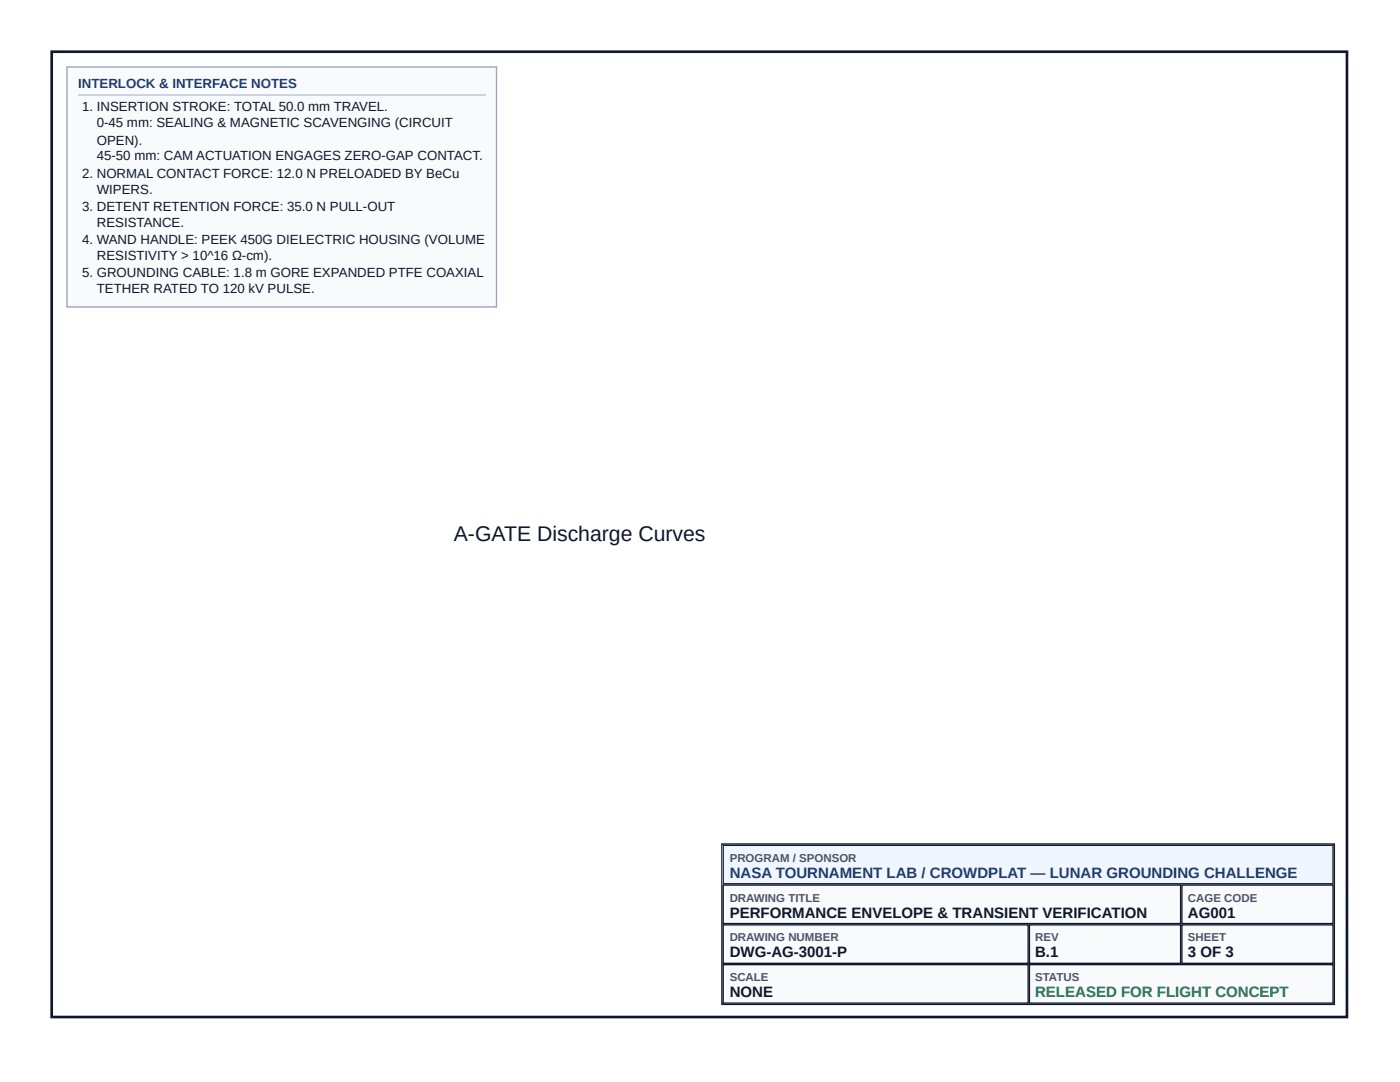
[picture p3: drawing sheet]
<svg xmlns="http://www.w3.org/2000/svg" width="279mm" height="216mm" viewBox="0 0 279 216" stroke-linecap="round" stroke-linejoin="round" font-family="sans-serif">
<defs><g id="words">
<text font-size="4.2" fill="#0f172a" x="90.6" y="107.9">A-GATE Discharge Curves</text>
<text font-size="3" fill="#1f3d76" x="145.6" y="175.2">NASA TOURNAMENT LAB / CROWDPLAT — LUNAR GROUNDING CHALLENGE</text>
<g font-size="3" fill="#0f172a">
<text x="145.6" y="183.1">PERFORMANCE ENVELOPE &amp; TRANSIENT VERIFICATION</text>
<text x="237.1" y="183.1">AG001</text>
<text x="145.6" y="191">DWG-AG-3001-P</text>
<text x="206.6" y="191">B.1</text>
<text x="237.1" y="191">3 OF 3</text>
<text x="145.6" y="199">NONE</text>
</g>
<text font-size="3" fill="#15803d" x="206.6" y="199">RELEASED FOR FLIGHT CONCEPT</text>
<text font-size="2.6" fill="#1f3d76" x="15.6" y="17.5">INTERLOCK &amp; INTERFACE NOTES</text>
<g font-size="2.6" fill="#0f172a">
<text x="16.4" y="22.2">1. INSERTION STROKE: TOTAL 50.0 mm TRAVEL.</text>
<text x="19.3" y="25.4">0-45 mm: SEALING &amp; MAGNETIC SCAVENGING (CIRCUIT</text>
<text x="19.3" y="28.8">OPEN).</text>
<text x="16.4" y="35.5">2. NORMAL CONTACT FORCE: 12.0 N PRELOADED BY BeCu</text>
<text x="19.3" y="32">45-50 mm: CAM ACTUATION ENGAGES ZERO-GAP CONTACT.</text>
<text x="19.3" y="38.6">WIPERS.</text>
<text x="16.4" y="42.1">3. DETENT RETENTION FORCE: 35.0 N PULL-OUT</text>
<text x="19.3" y="45.2">RESISTANCE.</text>
<text x="16.4" y="48.7">4. WAND HANDLE: PEEK 450G DIELECTRIC HOUSING (VOLUME</text>
<text x="19.3" y="51.9">RESISTIVITY &gt; 10^16 Ω-cm).</text>
<text x="16.4" y="55.3">5. GROUNDING CABLE: 1.8 m GORE EXPANDED PTFE COAXIAL</text>
<text x="19.3" y="58.5">TETHER RATED TO 120 kV PULSE.</text>
</g>
<g font-size="2.3" fill="#475569">
<text x="145.6" y="172">PROGRAM / SPONSOR</text>
<text x="145.6" y="179.9">DRAWING TITLE</text>
<text x="237.1" y="179.9">CAGE CODE</text>
<text x="145.6" y="187.9">DRAWING NUMBER</text>
<text x="206.6" y="187.9">REV</text>
<text x="237.1" y="187.9">SHEET</text>
<text x="145.6" y="195.8">SCALE</text>
<text x="206.6" y="195.8">STATUS</text>
</g>
</g></defs>
<path d="M10.3 10.3h258.5v192.6h-258.5z" fill="none" stroke="#0f172a" stroke-width=".53"/>
<path d="M13.2 13.2h86v48.2h-86z" fill="#f8fafc"/>
<path d="M13.4 13.4h85.7v47.9h-85.7z" fill="none" stroke="#94a3b8" stroke-width=".26"/>
<path d="M15.6 18.9h81.2" fill="none" stroke="#cbd5e1" stroke-width=".26"/>
<path d="M143.9 168.3h122.5v32.3h-122.5z" fill="#f8fafc"/>
<path d="M144.1 168.4h122.2v32h-122.2z" fill="none" stroke="#0f172a" stroke-width=".26"/>
<path d="M144.2 168.5h122v8h-122z" fill="#eff6ff"/>
<path d="M144.3 168.7h121.7v7.6h-121.7zM144.3 176.6h91.3v7.7h-91.3zM235.9 176.6h30.1v7.7h-30.1zM144.3 184.5h60.9v7.7h-60.9zM144.3 192.5h60.9v7.7h-60.9zM205.4 184.5h30.2v7.7h-30.2zM205.4 192.5h60.6v7.7h-60.6zM235.9 184.5h30.1v7.7h-30.1z" fill="none" stroke="#0f172a" stroke-width=".26"/>
<use href="#words"/>
</svg>
